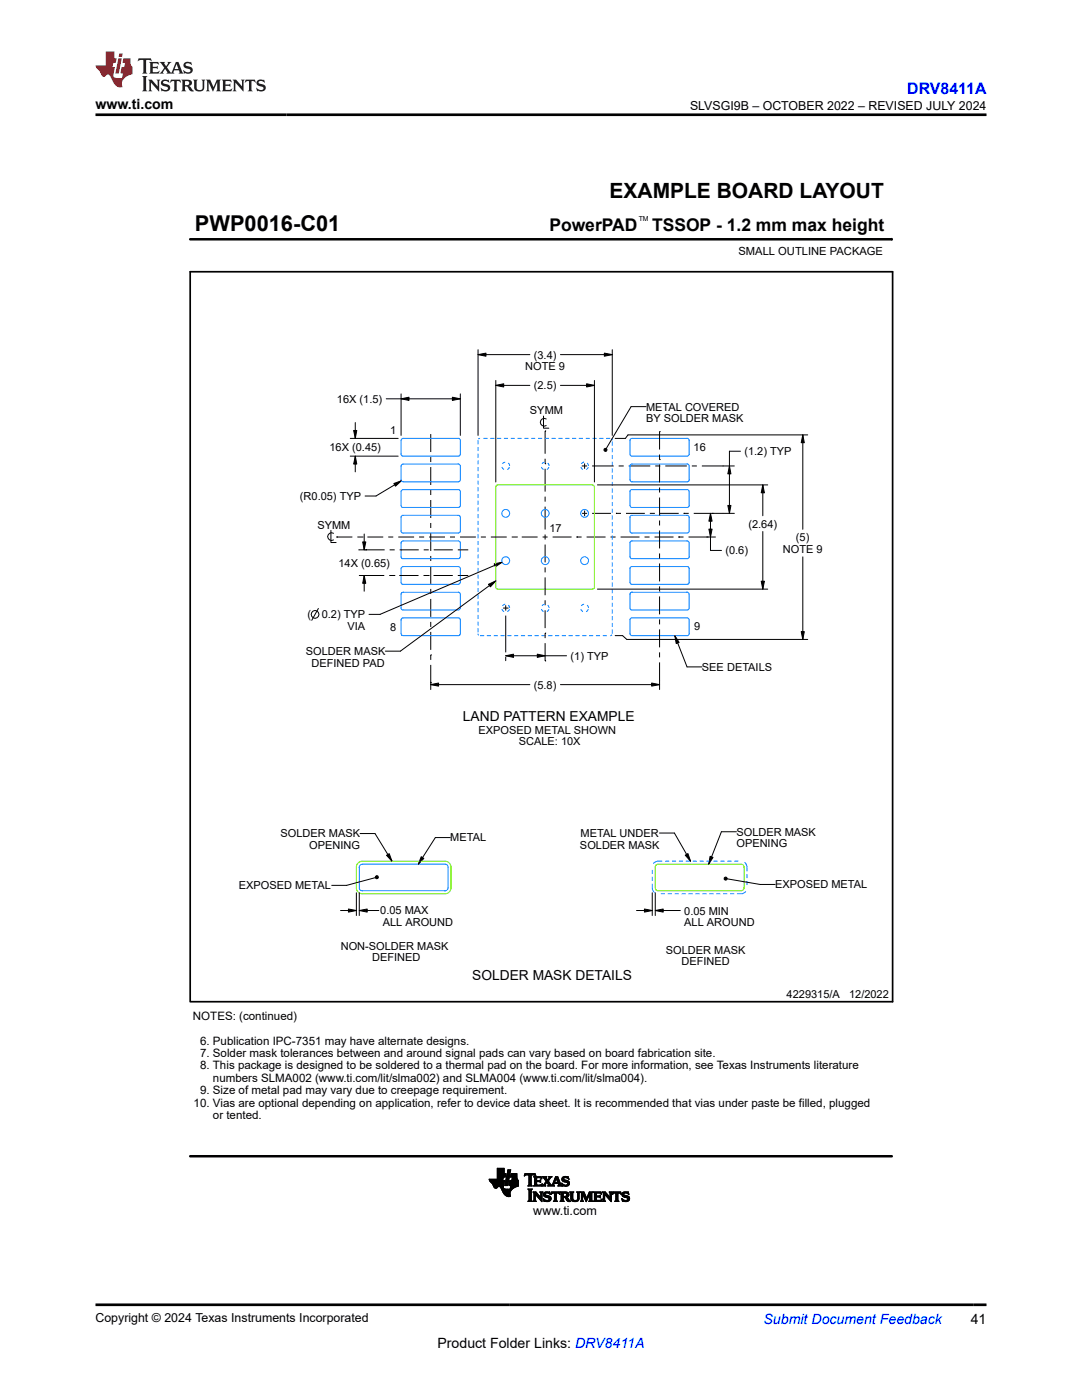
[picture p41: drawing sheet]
<svg xmlns="http://www.w3.org/2000/svg" width="216mm" height="279mm" viewBox="0 0 216 279" stroke-linecap="round" stroke-linejoin="round" font-family="sans-serif">
<defs><g id="words">
<text font-size="4.4" x="38.9" y="46.2">PWP0016-C01</text>
<text font-size="4.2" x="121.6" y="39.5">EXAMPLE BOARD LAYOUT</text>
<g font-size="3.5">
<text x="109.6" y="46.2">PowerPAD</text>
<text x="130.1" y="46.2">TSSOP - 1.2 mm max height</text>
</g>
<text font-size="3.2" fill="#00f" x="181" y="18.7">DRV8411A</text>
<g font-size="2.8">
<text x="19" y="21.8">www.ti.com</text>
<text x="87.3" y="269">Product Folder Links: DRV8411A</text>
<text x="193.7" y="264.2">41</text>
</g>
<text font-size="2.8" fill="#00f" x="152.4" y="264.2">Submit Document Feedback</text>
<g font-size="2.7">
<text x="92.4" y="144">LAND PATTERN EXAMPLE</text>
<text x="94.2" y="195.6">SOLDER MASK DETAILS</text>
</g>
<g font-size="2.5">
<text x="137.7" y="21.9">SLVSGI9B – OCTOBER 2022 – REVISED JULY 2024</text>
<text x="106.4" y="242.5">www.ti.com</text>
<text x="19" y="263.9">Copyright © 2024 Texas Instruments Incorporated</text>
</g>
<g font-size="2.3">
<text x="38.5" y="203.5">NOTES: (continued)</text>
<text x="39.9" y="208.5">6. Publication IPC-7351 may have alternate designs.</text>
<text x="39.9" y="213.4">8. This package is designed to be soldered to a thermal pad on the board. For more information, see Texas Instruments literature</text>
<text x="39.9" y="210.9">7. Solder mask tolerances between and around signal pads can vary based on board fabrication site.</text>
<text x="42.5" y="215.9">numbers SLMA002 (www.ti.com/lit/slma002) and SLMA004 (www.ti.com/lit/slma004).</text>
<text x="38.6" y="220.9">10. Vias are optional depending on application, refer to device data sheet. It is recommended that vias under paste be filled, plugged</text>
<text x="39.9" y="218.4">9. Size of metal pad may vary due to creepage requirement.</text>
<text x="42.5" y="223.3">or tented.</text>
</g>
<g font-size="2.2">
<text x="147.3" y="50.9">SMALL OUTLINE PACKAGE</text>
<text x="106.5" y="71.6">(3.4)</text>
<text x="104.8" y="73.9">NOTE 9</text>
<text x="106.5" y="77.7">(2.5)</text>
<text x="67.2" y="80.4">16X (1.5)</text>
<text x="105.8" y="82.7">SYMM</text>
<text x="128.9" y="81.9">METAL COVERED</text>
<text x="77.9" y="86.7">1</text>
<text x="128.9" y="84.3">BY SOLDER MASK</text>
<text x="65.8" y="90">16X (0.45)</text>
<text x="138.4" y="90.1">16</text>
<text x="148.5" y="90.8">(1.2) TYP</text>
<text x="59.9" y="99.8">(R0.05) TYP</text>
<text x="63.3" y="105.5">SYMM</text>
<text x="109.7" y="106.3">17</text>
<text x="149.3" y="105.3">(2.64)</text>
<text x="158.8" y="108">(5)</text>
<text x="67.6" y="113.1">14X (0.65)</text>
<text x="144.7" y="110.7">(0.6)</text>
<text x="156.2" y="110.4">NOTE 9</text>
<text x="61.3" y="123.4">(</text>
<text x="64.2" y="123.4">0.2) TYP</text>
<text x="69.3" y="125.8">VIA</text>
<text x="77.9" y="125.9">8</text>
<text x="138.5" y="125.8">9</text>
<text x="61" y="130.7">SOLDER MASK</text>
<text x="113.8" y="131.7">(1) TYP</text>
<text x="62.1" y="133.1">DEFINED PAD</text>
<text x="106.5" y="137.4">(5.8)</text>
<text x="140.1" y="133.9">SEE DETAILS</text>
<text x="95.5" y="146.4">EXPOSED METAL SHOWN</text>
<text x="103.5" y="148.8">SCALE: 10X</text>
<text x="56" y="167.1">SOLDER MASK</text>
<text x="89.9" y="167.9">METAL</text>
<text x="115.8" y="167.1">METAL UNDER</text>
<text x="146.9" y="166.8">SOLDER MASK</text>
<text x="61.7" y="169.5">OPENING</text>
<text x="115.7" y="169.4">SOLDER MASK</text>
<text x="146.9" y="169.1">OPENING</text>
<text x="47.6" y="177.5">EXPOSED METAL</text>
<text x="154.7" y="177.3">EXPOSED METAL</text>
<text x="75.9" y="182.5">0.05 MAX</text>
<text x="76.4" y="184.9">ALL AROUND</text>
<text x="136.5" y="182.5">0.05 MIN</text>
<text x="136.5" y="184.9">ALL AROUND</text>
<text x="68" y="189.5">NON-SOLDER MASK</text>
<text x="74.3" y="191.9">DEFINED</text>
<text x="132.9" y="190.3">SOLDER MASK</text>
<text x="136" y="192.7">DEFINED</text>
<text x="157" y="199.1">4229315/A</text>
<text x="169.4" y="199.1">12/2022</text>
</g>
<text font-size="1.4" x="127.5" y="44.1">TM</text>
</g></defs>
<g fill="none" stroke="#000" stroke-width=".2">
<path d="M37.9 47.8h140.1M178 47.6v.4M77.1 79.6h14.7M80 78.6v8.3M80 79.6l1.6-.3v.6zM90.3 79.3l1.5 .3-1.5 .3zM91.8 78.6v8.3M95.4 70.8l1.6-.3v.6zM95.4 69.8v17.1M95.4 70.8h10.3M98.9 76.9l1.6-.3v.6zM98.9 75.9v20.3"/>
<path d="M98.9 76.9h6.8M111.8 76.9h6.8M111.8 70.8h10.4M117 76.6l1.6 .3-1.6 .3zM118.6 75.9v20.3M120.6 70.5l1.6 .3-1.6 .3zM122.2 69.8v17.1M69.9 91h9.5M69.9 87.5h9.5M70.6 85.9h.6l-.3 1.6zM70.9 91l.3 1.6h-.6zM70.9 84.3v3.2"/>
<path d="M70.9 91v3.2M78.6 96.5l1.5-.5-1.2 1zM80.1 96l-5.1 3h-2.2M85.9 86.6v3.6M85.9 91.2v1M85.9 93.2v3.6M85.9 97.8v1M85.9 99.8v3.6M108.4 83v2.5h1.1M108.8 92.6h.1M108.8 86h.1M108.8 86v4.6"/>
<path d="M108.8 91.6v1M108.8 93.6v4.5M108.8 99.1v1M109 83.6a.77 .77 0 0 0-1.2 .7 .77 .77 0 0 0 1.2 .6M116.1 93h1M116.7 92.5v1.1M118.1 93h4.3M119.2 96.8h34M120.5 89.6l.2-.1h.3l.1 .3-.1 .2-.3 .1-.2-.2zM123.4 93h1.1M125.5 93h4.3M128.9 81.2h-3l-4.9 8.3"/>
<path d="M130.8 93h1M131.6 91.7h.1M131.6 86.1h.1M131.6 86.1v3.6M131.6 90.7v1M131.6 92.7v3.6M131.6 97.3v1M131.6 99.3v3.6M132.8 93h4.3M138.1 93h1M145.6 93l.3 1.6h-.7zM146.5 93h-6.4"/>
<path d="M147.8 90.1h-2.2v12.4M152.2 96.8l.3 1.6h-.6zM152.2 96.8v6.1M160.2 86.8l.3 1.6h-.6zM160.2 86.8v18.8M161.2 86.8h-35.9l-.5 .7h-2M66 105.9v2.4h1.1M66.5 106.4a.77 .77 0 0 0-1.1 .7 .77 .77 0 0 0 1.1 .7M67.1 107.2h.1M67.1 107.2h3.2M71.3 107.2h1M72.3 107.2h.1"/>
<path d="M72.4 108.2h.6l-.3 1.5zM72.7 106.6v3.1M72.7 114.9v3.1M72.7 114.9l.3 1.5h-.6zM72.8 114.9h.1M72.9 109.7h.1M73.3 107.2h3.2M76.7 114.9h-5.1M76.7 109.7h-5.2M77.5 107.2h1M77.7 114.9h1M77.7 109.7h1"/>
<path d="M78.7 114.9h.1M79.5 107.2h3.1M79.7 114.9h3.8M79.7 109.7h3.8M83.6 107.2h1M84.5 114.9h1M84.5 109.7h1M85.5 114.9h.1M85.6 107.2h3.2M85.9 104.4v1M85.9 106.4v3.6M85.9 111v1"/>
<path d="M85.9 113v3.5M85.9 117.5v1M85.9 119.5v3.6M86.5 114.9h3.8M86.5 109.7h3.8M89.8 107.2h1M91.3 114.9h2.1M91.3 109.7h2.1M91.8 107.2h3.1M95.9 107.2h1M97.5 116.6l1.4-.7-1.1 1.2zM97.9 107.2h3.2"/>
<path d="M98.6 112.5l1.6-.3-1.4 .9zM98.9 115.9l-19 14.1h-3M100.2 112.2l-24.4 10.4M102.1 107.2h1M103.1 107.2h.1M104.1 107.2h3.2M108.3 107.2h1M108.8 101.1v4.6M108.8 106.7v1M108.8 108.7v3.5M108.8 113.2v1M108.8 115.2v3.6"/>
<path d="M108.8 119.8v1M110.3 107.2h3.7M115.1 107.2h.1M115.1 107.2h1M116.7 101.9v1.1M117.1 107.2h3.7M117.1 102.5h-.9M118.1 102.5h3.8M119.2 117.6h34M121.8 107.2h1M122.9 102.5h.1M122.9 102.5h1"/>
<path d="M123.8 107.2h3.8M124.9 102.5h3.8M128.6 107.2h1M129.7 102.5h1M130.6 107.2h3.8M131.6 103.9v1M131.6 105.9v3.6M131.6 110.5v1M131.6 112.5v3.5M131.6 117v1M131.6 119v3.6M131.7 102.5h3.7"/>
<path d="M135.4 107.2h.1M135.4 107.2h1M136.4 102.5h.1M136.4 102.5h1M138.4 102.5h8.1M141.2 107.2h.1M141.5 105.6h.6l-.3 1.6zM141.8 102.5v7.4h2.2M141.8 102.5l.3 1.5h-.6zM142.2 102.5h.1M142.8 107.2h-5.4M145.2 100.9h.7l-.3 1.6z"/>
<path d="M151.9 116h.6l-.3 1.6zM152.2 106.1v11.5M160.2 111.1v16.5M63.5 121.4l-1.3 2.4M73.6 122.6h2.2M85.9 136.6l1.6-.3v.6zM85.9 130.7h.1M85.9 136.3h.1M85.9 124.1v1M85.9 126.1v3.6M85.9 130.7v1M85.9 132.7v4.9"/>
<path d="M85.9 136.6h19.8M100.4 121.4h1.1M100.9 120.8v1.1M100.9 131.2v.7M100.9 130.9h12.2M100.9 130.9l1.6-.3v.6zM100.9 122.9v7.3M107.2 130.6l1.6 .3-1.6 .3zM108.8 126.4h.1M108.8 131.9h.1M108.8 121.8v3.6M108.8 126.4v1"/>
<path d="M108.8 128.4v3.5M111.8 136.6h19.8M122.8 126.9h1.4l.9 .7h36.1M130 136.3l1.6 .3-1.6 .3zM131.6 123.6v1M131.6 125.6v3.6M131.6 130.2v1M131.6 132.2v5.4M134.7 126.9l.8 1.3-.6 .2zM134.7 126.9l2.4 6.2h3M159.9 126.1h.6l-.3 1.5zM71.1 178.2v4.5"/>
<path d="M71.7 178.2v4.5M71.8 166.4h3l3.4 5.5M74.9 175.2l-5.7 1.5h-3M74.9 174.9l.2-.1h.3l.1 .3-.1 .2-.3 .1-.2-.2zM77.1 170.7l.6-.3 .5 1.5zM84 171l.6 .3-1.1 1.2zM89.8 167.2h-2.9l-3.4 5.3M130.2 178.2v4.5M130.8 178.2v4.5M131.6 166.3h3l3.2 5.6M136.7 170.7l.6-.3 .5 1.5zM141.7 170.9l.6 .2-.9 1.4z"/>
<path d="M144.5 175.2l.2-.2 .3 .1 .1 .3-.1 .2-.3 .1-.2-.2zM145.1 175.4l6.6 1.1h3M147 166h-3l-2.6 6.5M67.9 181.7h3.2M69.5 181.4l1.6 .3-1.6 .3zM71.7 181.7h3.9M71.7 181.7l1.6-.3v.6zM127 181.7h3.2M128.6 181.4l1.6 .3-1.6 .3zM130.8 181.7l1.5-.3v.6zM130.8 181.7h5M97.6 235.4h2.7"/>
<path d="M97.6 235.5h2.7M97.7 235.6h2.6M97.7 235.6h3M97.7 235.7h3M97.8 235.8h2.8M97.9 235.9h2.7M98 236h2.6M98.1 236.1h2.5M98.2 236.2h2.4M98.2 236.3h2.3M98.3 236.3h2.2M98.3 236.4h2.2"/>
<path d="M98.4 236.4h2.1M98.4 236.5h2.1M98.4 236.6h2.1M98.5 236.7h2M98.5 236.8h1.9M98.5 236.8h.9M98.5 236.9h.8M98.6 236.9h.7M98.6 237h.6M98.7 237.1h.4M98.8 237.1h.2M99.2 235.3h1.1"/>
<path d="M99.2 235.2h1.2M99.2 235.1h1.2M99.2 235h1.2M99.2 234.2h1.7l-.1 .7h-1.6M99.2 234.9h1.6M99.2 234.8h1.6M99.2 234.7h1.7M99.2 234.6h1.7M99.2 234.5h1.7M99.2 234.4h1.7M99.2 234.3h1.7M99.2 234.1h1.4"/>
<path d="M99.2 234h1.4M99.2 233.9h1.4M99.2 233.8h1.4M99.2 233.7h1.4M99.2 233.6h1.4M99.2 233.5h1.4M99.2 233.4h1.4M99.2 233.3h1.4M99.2 233.2h1.4M99.7 236.8h.7M99.8 236.9h.6M99.9 237h.5"/>
<path d="M99.9 237.1h.5M100 237.1h.5M100 237.2h.5M100 237.3h.6M100.1 237.3h.9M100.1 237.4h2M100.2 237.5h1.8M100.2 237.6h1.8M100.2 237.6h1.7M100.2 237.7h1.7M100.3 237.8h1.6M100.3 237.8h1.5"/>
<path d="M100.3 235.4l-2.7-.1 1 1.7 .4 .2 .4-.4h.3l.9 1.5 .6 .5 .7-.1-.1-.8 .6-.7M100.3 237.9h1.5M100.4 237.9h1.4M100.4 238h1.4M100.4 234.9l-.1 .7h.4l-.2 1M100.4 238.1h1.4M100.5 238.1h1.3M100.5 236.6l-.1 .5 .2 .2h1.6M100.5 238.2h1.2M100.6 238.3h1.2M100.6 234.2v-1h-1.4v2.1M100.7 238.4h1.1"/>
<path d="M100.7 236.6h.6M100.7 236.5h.6M100.8 236.4h.5M100.8 238.5h1M100.8 236.3h.5M100.8 236.2h.6M100.8 236.1h.6M100.8 236h.6M100.9 238.6h.9M100.9 235.9h.5M100.9 235.8h.5M100.9 235.7h.6"/>
<path d="M100.9 235.6h.6M100.9 235.5h.6M101 235.4h.5M101 235.3h.5M101 235.2h.6M101 235.1h.6M101 238.7h.8M101 235h.6M101.1 234.9h.5M101.1 234.8h.5M101.1 234.7h.6M101.1 234.6h.6"/>
<path d="M101.1 234.5h.6M101.2 234.4h.5M101.2 238.8h.6M101.2 234.3h.5M101.2 234.2h.5l-.4 2.4h-.6zM101.2 233.9h.6M101.3 233.9h.5M101.3 233.8h.5M101.3 233.7h.5M101.3 233.6h.6M101.3 233.5h.6l-.1 .5h-.6zM101.3 233.5h.6"/>
<path d="M101.5 238.8h.1M101.5 236.5h1.9M101.5 236.4h1.9M101.6 236.3v.3h.3l-.1 .7M101.6 236.6h1.8M101.6 236.4h1.8M101.6 236.3h1.8M101.6 236.2h1.8M101.6 236.1h1.8M101.6 236h1.8M101.6 235.9h1.8M101.7 235.9h1.7"/>
<path d="M101.7 235.8h1.7M101.7 235.7h1.7M101.7 235.6h1.7M101.8 237.3h.5M101.8 237.2h.6M101.8 237.1h.7M101.8 237h.9M101.8 236.9h1M101.9 236.9h1M101.9 234.9h1.2M101.9 234.8h1.2M101.9 236.8h1.2"/>
<path d="M101.9 236.8h1.4M101.9 236.7h1.5M101.9 234.7h1.2M101.9 234.6h1.2M101.9 236.6h1.5M101.9 234.5h1.2M101.9 234.4h1.2M102 234.4h1.1M102 234.3h1.1M102 234.2h1.1v.7h-1.3zM102.1 235.6h1.3M102.1 235.5h1.2"/>
<path d="M102.1 235.4h1.2M102.2 235.4h1M102.2 235.3h1M102.2 235.2h1M102.2 235.1h.9M102.2 234.9l-.1 .7h-.4l-.1 .7M102.2 235h.9M103.1 234.9l.3 .7v1.1M103.5 236.7l-1.1 .5M104.6 234.7l.4-.2h.5v1.9M104.6 234.7l.1-.5h2.1l.1 .5-.4-.2-.5 .1v1.8M104.6 234.6h.1"/>
<path d="M104.6 234.5h.2M104.7 234.5h2.1M104.7 234.4h2.1M104.7 234.3h2.1M105.3 239.8h.9M105.3 236.7h.9M105.4 237.4h.8M105.5 239.7h.6M105.5 236.6h.5M105.5 237.5h.5M105.5 236.5h.5M105.5 234.5h.5"/>
<path d="M105.5 236.4l-.2 .3M105.5 239.6h.5M105.5 236.4h.5M105.5 236.3h.5M105.5 236.2h.5M105.5 236.1h.5M105.5 236h.5M105.5 235.9h.5M105.5 235.8h.5M105.5 235.7h.5M105.5 235.6h.5M105.5 235.5h.5"/>
<path d="M105.5 235.4h.5M105.5 235.3h.5M105.5 235.2h.5M105.5 235.1h.5M105.5 235h.5M105.5 234.9h.5M105.5 234.8h.5M105.5 234.7h.5M105.5 234.6h.5M105.6 239.5l-.3 .3h.9l-.2-.3M105.6 239.5v-2l-.3-.2h.9l-.2 .2v2M105.6 239.5h.4"/>
<path d="M105.6 239.4h.4M105.6 239.3h.4M105.6 239.2h.4M105.6 239.1h.4M105.6 239h.4M105.6 238.9h.4M105.6 238.8h.4M105.6 238.7h.4M105.6 238.6h.4M105.6 238.5h.4M105.6 238.4h.4M105.6 238.3h.4"/>
<path d="M105.6 238.2h.4M105.6 238.1h.4M105.6 238h.4M105.6 237.9h.4M105.6 237.8h.4M105.6 237.7h.4M105.6 237.6h.4M105.6 237.5h.4M106 236.4l.2 .3M106.4 239.8h.6M106.4 237.9h.5M106.4 238h.6"/>
<path d="M106.5 236.7h1.6M106.5 239.7h.4M106.5 238.1h.6M106.5 239.5l-.1 .3h.6l-.2-.3M106.5 239.6h.3M106.5 239.5h.3M106.5 239.4h.3M106.5 239.3h.3M106.5 239.2h.3M106.5 239.1h.3M106.5 239h.3M106.5 238.9h.3"/>
<path d="M106.5 238.8h.3M106.5 238.7h.3M106.5 238.6h.3M106.5 238.5h.3M106.5 238.4h.3M106.5 238.3h.8M106.5 238.3h.7M106.5 238.2h.7M106.5 234.9h1.5M106.6 236.6h1.5M106.6 235h1.4M106.7 236.4l-.2 .3"/>
<path d="M106.7 235.6h1l.2-.1v.5l-.2-.2-1 .1M106.7 236.5h.4M106.7 236.4h.4M106.7 236.3h.4M106.7 236.2h.4M106.7 236.1h.4M106.7 236h.4M106.7 235.8h1.2M106.7 235.7h1.2M106.7 235.5h.4M106.7 235.4h.4M106.7 235.3h.4"/>
<path d="M106.7 235.2h.4M106.7 235.1h.4M106.7 234.5h.2M106.8 238.4h.1M106.8 238.4l1.4 1.4-.1-1.7 .2-.2h-.6l.2 .3v.8M106.8 234.6h.1M106.8 238.4v1.1M106.9 238.4h.5M106.9 238.5h.6M107 238.6h.6M107.1 235.8v.7h.8l.3-.3-.1 .5h-1.6M107.1 238.7h.5"/>
<path d="M107.2 238.8h.5M107.2 238.9h.6M107.3 239h.9M107.4 239h.8M107.5 239.1h.7M107.6 239.2h.6M107.6 239.3h.6M107.7 235.6h.2M107.7 239.4h.5M107.7 237.9h.6M107.7 235.9h.2M107.8 239.5h.4"/>
<path d="M107.8 236.5h.3M107.8 235.5h.1M107.8 236h.1M107.8 235.1h.3M107.8 238h.4M107.9 239.6h.3M107.9 239l-1-1.1h-.5l.2 .2-.1 1.4M107.9 239h.1M107.9 238.1h.3M107.9 238.9h.3M107.9 238.8h.3M107.9 238.7h.3"/>
<path d="M107.9 238.6h.3M107.9 238.5h.3M107.9 238.4h.3M107.9 238.3h.3M107.9 238.2h.3M108 239.7h.2M108 235.2h.1M108 236.4h.2M108 239.8h.2M108.1 235.3h.1M108.1 235.3l-.3-.2h-.7v.5M108.1 235.3l-.1-.5h-1.5l.2 .2v1.4"/>
<path d="M108.1 236.3h.1M108.2 236.7h.7M108.3 234.9h.7M108.4 236.6h.4M108.4 239.3h.2M108.4 235h.6M108.4 239.4h.3M108.4 238.4h.4M108.5 238.5h.4M108.5 238.3h.3M108.5 236.5h.3M108.5 239.5h.3"/>
<path d="M108.5 238.6h.8M108.5 235.1h.5M108.5 239.6h.6M108.5 238.2h.4M108.5 239.7h1.3M108.5 238.7h1.1M108.5 239.8h.2M108.5 236.4h.3M108.5 235.2h.5M108.6 238.1h1.2M108.6 238.8h1.2M108.6 236.3h.3"/>
<path d="M108.6 235.3h.5M108.7 238h1M108.7 236.2h.2M108.7 235.3h.5M108.7 236.1h.3M108.7 238.9h1.2M108.7 235.4h.5M108.8 236h.2M108.8 235.5h.8M108.8 239.8h.8M108.8 237.9h.6M108.8 236h.8"/>
<path d="M108.9 235.6h.6M108.9 235.9h.6M108.9 235.7h.5M109 235.8l-.5 .6-.3 .3M109 235.8h.5M109 239h.9M109.2 236h.5M109.2 236.1h.5M109.3 239.6h.6M109.3 236.2h.5M109.3 236.7h1.3M109.3 236.7l.2-.2-.4-.6-.3 .6 .1 .2"/>
<path d="M109.4 236.3h.4M109.4 235.4h.2M109.4 239h.6M109.4 235.7l.8-.9h-.7l.1 .2-.3 .5-.3-.5 .1-.2h-.9l.8 1M109.4 236.4h.5M109.4 235.3h.3M109.4 235.7l.5 .7M109.5 238.2h.3M109.5 236.6h.6M109.5 236.5h.5M109.5 235.3h.2M109.5 239.5h.4"/>
<path d="M109.5 239.1h.5M109.5 235.2h.3M109.6 234.9h.5M109.6 239.4h.4M109.6 235.1h.3M109.6 239.3h.4M109.6 239.2h.4M109.6 238.3h.2M109.6 237.9h.1M109.6 235h.3M109.7 238.3h.1M109.8 238.4l-.5-.3-.5 .1v.3l1 .3 .2 .4"/>
<path d="M109.8 238.4l-.1-.5h-1l-.3 .4 .1 .4 1 .4 .1 .3-.5 .2-.7-.4 .2 .6h.8l.4-.1 .2-.5M109.9 238.3h.1M109.9 238.4l.2-.5h1.5l.2 .5M109.9 236.4l.2 .2 .1-.1 .7-1.7h.4l.6 1.7 .2 .2M110 238.3h.1M110 238.2h.2M110 238.1h1.7M110.1 238h1.5M110.1 237.9h1.5M110.1 236.6h.4M110.2 236.5h.3M110.3 236.4h.2"/>
<path d="M110.3 236.3h.2M110.3 236.2h1.5M110.4 236.1h1.4M110.4 236h1.4M110.4 236h1.3M110.4 239.8h.8M110.5 235.9h.2M110.5 235.8h.3M110.5 236.4v.2l.1 .1M110.5 235.7h.3M110.6 235.6h.2M110.6 239.7h.5"/>
<path d="M110.6 235.5h.3M110.6 236.2l-.1 .2M110.6 238.2l-.3-.1-.4 .3M110.6 239.6h.4M110.6 239.5h.4M110.6 239.4h.4M110.6 239.3h.4M110.6 239.2h.4M110.6 239.1h.4M110.6 239h.4M110.6 238.9h.4M110.6 238.8h.4"/>
<path d="M110.6 238.7h.4M110.6 238.6h.4M110.6 238.5h.4M110.6 238.4h.4M110.6 238.3h.4M110.6 238.2h.4M110.6 235.4h.3M110.6 239.5l-.2 .3h.8l-.2-.3M110.7 235.3h.2M110.7 236l.3-.9 .3 .9M110.7 235.3h.3M110.7 235.2h.7"/>
<path d="M110.8 235.1h.6M110.8 235h.6M110.8 234.9h.5M111 238.2l.1-.1h.3l.4 .3M111 238.3h-.4v1.2M111 235.3h.5M111 238.2v1.3M111.1 235.3h.4M111.1 235.4h.4M111.1 235.5h.5M111.2 235.6h.4M111.2 235.7h.4"/>
<path d="M111.2 235.8h.5M111.3 235.9h.4M111.3 236.7h.8M111.4 236.2l.1 .2M111.4 236.3h.5M111.5 236.4l-.2 .3M111.5 236.4h.4M111.5 238.2h.2M111.5 236.6h.5M111.5 236.5h.4M111.6 238.3h.1M111.7 238.3h.1"/>
<path d="M111.8 239.8h.8M111.8 237.9h1.2M111.9 238h1.4M111.9 239.7h.5M112 239.6h.4M112 238.1h1.4M112 239.5h.4M112 239.4h.4M112 239.3h.4M112 239.2h.4M112 239.1h.4M112 239h.4"/>
<path d="M112 239h1.1M112 238.9h1.2M112 238.8h1.4M112 238.7h.4M112 238.6h.4M112 238.5h.4M112 238.4h.4M112 238.3h.4M112 238.2h.4M112 239.5l-.2 .3h.8l-.2-.3M112.1 236.2h.1M112.1 236.1h.1"/>
<path d="M112.1 236.3h.2M112.1 235.4h.5M112.1 235.3h.4M112.1 236.4h.3M112.1 235.5h.7M112.2 236.5h.4M112.2 235.2h.3M112.2 236.6h1.3M112.2 235.6h1M112.2 236.7h.1M112.2 235.1h.4M112.2 235.7h1.2"/>
<path d="M112.3 235h1.1M112.4 235.8h1.1M112.4 234.9h1M112.4 239.5v-.5h.3l.6 .8h.6M112.4 238.3v.5M112.4 238.3v-.2l.7 .1v.4l-.4 .2M112.4 236.7h.9M112.6 235.9h1M112.6 234.8h.4M112.8 236.8h.2M112.8 239h.5M112.9 239.1h.4"/>
<path d="M112.9 239.2h.5M113 239.3h.5M113 238.2h.5M113 236h.6M113 238.7h.5M113 239.4h.5M113 238.9l.9 .9M113 238.9l.5-.3-.1-.6-.5-.1h-1.1l.2 .2v1.4M113 238.9h.1M113 239.5h.6M113.1 238.6h.4M113.1 238.3h.4"/>
<path d="M113.1 238.5h.4M113.1 236.5h.4M113.1 235.1h.4M113.1 239.6h.5M113.1 238.4h.4M113.2 239.7h.5M113.2 236h.4M113.2 236.4h.4M113.3 236.3h.3M113.3 236.1h.3M113.3 235.2h.2M113.3 236.2h.3"/>
<path d="M113.3 239.8h.6M113.4 235.3h.1M113.5 235.3l-.5-.3-.4 .1-.1 .1v.2l1.1 .4v.5l-.2 .3-1.2 .1-.1-.5M113.5 235.3h.1M113.5 235.3l-.1-.5-1 .1-.3 .3 .1 .4 1 .4 .1 .3-.2 .2h-.3l-.7-.3M113.7 237.9h.8M113.8 238h.6M113.9 238.1h.4M113.9 239.2h.4M113.9 239.1h.4M113.9 239h.4M113.9 238.9h.4"/>
<path d="M113.9 238.8h.4M113.9 238.7h.4M113.9 238.6h.4M113.9 238.5h.4M113.9 238.4h.4M113.9 238.3h.4M113.9 238.2h.4M113.9 239.3h.4M113.9 239.4h.5M114 239.5h.4M114 239.6h.7M114.1 239.7h1.3"/>
<path d="M114.3 239.1v.3l.3 .2 .5-.1 .2-.4M114.3 239.1v-1l.2-.2h-.8l.2 .2v1.1M114.3 239.8h.9M115 239.6h.4M115.1 237.9h.6M115.2 239.5h.3M115.2 238h.4M115.2 239.4h.3M115.3 239.3h.2M115.3 238.1h.3M115.3 239.1v-1l-.2-.2h.6l-.2 .2 .1 1M115.3 239.2h.3"/>
<path d="M115.3 239.1h.3M115.3 239h.3M115.3 238.9h.3M115.3 238.8h.3M115.3 238.7h.3M115.3 238.6h.3M115.3 238.5h.3M115.3 238.4h.3M115.3 238.3h.3M115.3 238.2h.3M115.6 239.1l-.2 .5-.5 .2-.7-.1-.3-.5M115.8 239.8h.6"/>
<path d="M115.8 237.9h.7M116 239.7h.3M116 238h.6M116 239.5v-1.4l-.2-.2h.7l.6 1.2 .5-1.2h.7l-.2 .2v1.4M116 239.6h.3M116 239.5h.3M116 239.4h.3M116 239.3h.3M116 239.2h.3M116 239.1h.3M116 239h.3M116 238.9h.3"/>
<path d="M116 238.8h.3M116 238.7h.3M116 238.6h.3M116 238.5h.3M116 238.4h.3M116 238.3h.7M116 238.2h.7M116 238.1h.6M116 239.5l-.2 .3h.6l-.1-.3M116.3 239.5v-1.2l.7 1.5 .7-1.5v1.2M116.3 238.4h.5M116.4 238.5h.4"/>
<path d="M116.4 238.6h.4M116.5 238.7h.4M116.5 238.8h.4M116.5 238.9h.5M116.6 239h.4M116.6 239.1h.7M116.7 239.2h.6M116.7 239.3h.5M116.8 239.4h.4M116.8 239.5h.4M116.8 239.6h.3M116.9 239.7h.2"/>
<path d="M116.9 239.8h.1M117.1 239h.2M117.1 239h.3M117.2 238.9h.2M117.2 238.8h.3M117.3 238.7h.2M117.3 238.6h.2M117.3 238.5h.3M117.4 238.4h.2M117.4 238.3h.7M117.5 238.2h.6M117.5 239.8h.8"/>
<path d="M117.5 238.1h.6M117.6 238h.6M117.6 237.9h.7M117.6 239.7h.5M117.7 239.6h.4M117.7 239.5l-.2 .3h.8l-.2-.3M117.7 239.5h.4M117.7 239.4h.4M117.7 239.3h.4M117.7 239.2h.4M117.7 239.1h.4M117.7 239h.4"/>
<path d="M117.7 238.9h.4M117.7 238.8h.4M117.7 238.7h.4M117.7 238.6h.4M117.7 238.5h.4M117.7 238.4h.4M118.4 239.8h1.6M118.4 237.9h1.5M118.5 238h1.5M118.6 239.7h1.4M118.6 239.6h1.5M118.6 238.1h1.4"/>
<path d="M118.6 238.3l1-.2 .4 .2M118.6 239.5h.4M118.6 239.4h.4M118.6 239.3h.4M118.6 239.2h.4M118.6 239.1h.4M118.6 239h.4M118.6 238.9h1.2M118.6 238.8h1.2M118.6 238.7h1.2M118.6 238.6h.4M118.6 238.5h.4"/>
<path d="M118.6 238.4h.4M118.6 238.3h.4M118.6 238.2h.4M119 238.2v.5M119.5 238.7l.3-.2v.5l-.2-.1h-.6v.6l.7 .1 .4-.3M119.7 239h.1M119.7 238.6h.1M119.8 238.2h.2M119.9 239.5h.2M119.9 238.3h.2M120 238.3l-.1-.4h-1.5l.2 .2v1.4M120 238.3h.1"/>
<path d="M120 239.4h.1M120.1 239.3h.1M120.1 239.3l-.1 .5h-1.6l.2-.3M120.2 239.8h.6M120.2 237.9h.6M120.3 238h.6M120.3 239.7h.4M120.4 238.1h.5M120.4 239.5l-.2 .3h.6l-.1-.3M120.4 239.6h.3M120.4 239.5h.3M120.4 239.4h.3"/>
<path d="M120.4 239.3h.3M120.4 239.2h.3M120.4 239.1h.3M120.4 239h.3M120.4 238.9h.3M120.4 238.8h.3M120.4 238.7h.3M120.4 238.6h.3M120.4 238.5h.3M120.4 238.4h.3M120.4 238.3h.8M120.4 238.3h.7"/>
<path d="M120.4 238.2h.6M120.7 238.4h.1M120.7 238.4l1.3 1.4v-1.7l.2-.2h-.6l.1 .2v.9M120.7 238.4v1.1M120.7 238.4h.6M120.8 238.5h.5M120.9 238.6h.5M120.9 238.7h.6M121 238.8h.6M121.1 238.9h.5M121.2 239h.8M121.3 239h.7"/>
<path d="M121.3 239.1h.7M121.4 239.2h.6M121.5 239.3h.5M121.6 239.4h.4M121.6 237.9h.6M121.6 239.5h.4M121.7 238h.4M121.7 239.6h.3M121.7 239h.1M121.7 239l-.9-1.1h-.6l.2 .2v1.4M121.7 238.9h.3M121.7 238.8h.3"/>
<path d="M121.7 238.7h.3M121.7 238.6h.3M121.7 238.5h.3M121.7 238.4h.3M121.7 238.3h.3M121.7 238.2h.3M121.7 238.1h.3M121.8 239.7h.2M121.9 239.8h.1M122.2 238.4l.1-.5h1.6l.1 .5M122.2 238.3h.1M122.2 238.3h.2"/>
<path d="M122.3 238.2h.2M122.3 238.1h1.6M122.3 238h1.6M122.3 237.9h1.6M122.7 239.8h.8M122.8 239.7h.5M122.9 239.6h.4M122.9 238.2h.4M122.9 239.5l-.2 .3h.8l-.2-.3M122.9 238.2l-.4-.1-.3 .3M122.9 239.5h.4M122.9 239.4h.4"/>
<path d="M122.9 239.3h.4M122.9 239.2h.4M122.9 239.1h.4M122.9 239h.4M122.9 238.9h.4M122.9 238.8h.4M122.9 238.7h.4M122.9 238.6h.4M122.9 238.5h.4M122.9 238.4h.4M122.9 238.3h.4M123.3 238.3h-.4v1.2"/>
<path d="M123.3 238.2v1.3M123.3 238.2l.1-.1h.3l.3 .3M123.7 238.2h.2M123.8 238.3h.2M123.9 238.3h.1M124.1 239.3h.1M124.1 239.4h.2M124.1 238.5h.5M124.1 238.4h.4M124.1 238.3h.4M124.1 239.5h.4M124.1 238.6h.8"/>
<path d="M124.2 239.6h.6M124.2 239.7h1.2M124.2 238.7h1.1M124.2 238.2h.3M124.2 239.8h.1M124.2 238.1h1.2M124.3 238.8h1.1M124.3 238h1.1M124.4 238.9h1.1M124.5 239.8h.8M124.5 237.9h.6M124.7 239h.9"/>
<path d="M125 239.6h.5M125 239h.6M125.1 238.2h.4M125.2 239.5h.4M125.2 239.1h.4M125.3 239.4h.3M125.3 239.3h.3M125.3 239.2h.3M125.3 237.9h.1M125.3 238.3h.2M125.4 238.3h.1M125.5 238.4l-.5-.3-.5 .2v.2l1 .3 .1 .4"/>
<path d="M125.5 238.4l-.1-.5h-1l-.3 .4 .1 .4 .3 .2 .7 .2 .1 .3-.6 .2-.6-.4 .1 .6h.8l.4-.1 .2-.5"/>
<circle cx="62.9" cy="122.6" r=".77"/>
</g>
<g fill="#000">
<path d="M80 79.6l1.6-.3v.6zM90.3 79.3l1.5 .3-1.5 .3zM95.4 70.8l1.6-.3v.6zM98.9 76.9l1.6-.3v.6zM117 76.6l1.6 .3-1.6 .3zM120.6 70.5l1.6 .3-1.6 .3zM70.6 85.9h.6l-.3 1.6zM70.9 91l.3 1.6h-.6zM78.6 96.5l1.5-.5-1.2 1zM120.5 89.6l.2-.1h.3l.1 .3-.1 .2-.3 .1-.2-.2zM145.6 93l.3 1.6h-.7zM152.2 96.8l.3 1.6h-.6z"/>
<path d="M160.2 86.8l.3 1.6h-.6zM72.4 108.2h.6l-.3 1.5zM72.7 114.9l.3 1.5h-.6zM97.5 116.6l1.4-.7-1.1 1.2zM98.6 112.5l1.6-.3-1.4 .9zM141.5 105.6h.6l-.3 1.6zM141.8 102.5l.3 1.5h-.6zM145.2 100.9h.7l-.3 1.6zM151.9 116h.6l-.3 1.6zM85.9 136.6l1.6-.3v.6zM100.9 130.9l1.6-.3v.6zM107.2 130.6l1.6 .3-1.6 .3z"/>
<path d="M130 136.3l1.6 .3-1.6 .3zM134.7 126.9l.8 1.3-.6 .2zM159.9 126.1h.6l-.3 1.5zM74.9 174.9l.2-.1h.3l.1 .3-.1 .2-.3 .1-.2-.2zM77.1 170.7l.6-.3 .5 1.5zM84 171l.6 .3-1.1 1.2zM136.7 170.7l.6-.3 .5 1.5zM141.7 170.9l.6 .2-.9 1.4zM144.5 175.2l.2-.2 .3 .1 .1 .3-.1 .2-.3 .1-.2-.2zM69.5 181.4l1.6 .3-1.6 .3zM71.7 181.7l1.6-.3v.6zM128.6 181.4l1.6 .3-1.6 .3z"/>
<path d="M130.8 181.7l1.5-.3v.6z"/>
</g>
<path d="M37.9 54.2h140.2v145.7h-140.2z" fill="none" stroke="#000" stroke-width=".34"/>
<path d="M37.9 47.8h140.1M37.9 230.8h140.1" fill="none" stroke="#000" stroke-width=".5"/>
<g fill="none" stroke="#0080ff" stroke-width=".2">
<path d="M80.1 87.7l.3-.2h11l.4 .2v.2v2.7l-.1 .4h-.3h-11.1l-.3-.4zM80.1 97.9l.3-.2h11.2l.2 .4v2.9l-.4 .3-11.1-.1-.3-.3zM91.4 92.6h-11l-.3 .2-.1 .2M91.4 92.6h.3l.1 .4v2.8v.2l-.4 .2-11.1-.1-.3-.3v-2.8M95.4 87.9v.8M95.4 89.2v.8M95.4 90.6v.8M95.4 91.9v.8M95.4 93.2v.8M95.4 94.6v.8M95.4 95.9v.8M95.4 97.3v.8"/>
<path d="M95.4 98.6v.8M95.4 99.9v.8M95.5 87.6l-.1 .1M95.5 87.6h.1M95.7 87.5h.1M95.7 87.5l-.2 .1M96.5 87.5h.8M97.8 87.5h.8M99.2 87.5h.8M100.5 87.5h.9M101.9 87.5h.8M103.3 87.5h.8"/>
<path d="M104.6 87.5h.8M106 87.5h.8M107.3 87.5h.9M108.7 87.5h.8M110.1 87.5h.8M111.4 87.5h.8M112.8 87.5h.8M114.1 87.5h.9M115.5 87.5h.8M116.9 87.5h.8M118.2 87.5h.8M119.6 87.5h.8"/>
<path d="M121 87.5h.8M122 87.5v.1M122 87.6h.1M122.1 87.6h.1M122.1 87.6l.1 .3M122.2 88.1v.8M122.2 89.5v.8M122.2 90.8v.8M122.2 92.2v.8M122.2 93.5v.8M122.2 94.8v.8M122.2 96.2v.8"/>
<path d="M122.2 97.5v.8M122.2 98.9v.8M125.7 97.9l.4-.2h11l.2 .1 .2 .3v2.8l-.2 .3-.2 .1h-11l-.3-.2-.1-.2zM125.7 87.7l.4-.2h11h.2l.2 .4v2.7l-.2 .4h-.2h-11h-.2l-.2-.4zM137.1 92.6l.3 .1 .1 .3v2.8l-.1 .2-.3 .2h-11l-.4-.4v-2.8M137.1 92.6h-11l-.4 .2v.2M80.1 113.3l.3-.2h11h.3l.1 .4v2.7l-.1 .4h-.3h-11.1l-.3-.4zM80.1 108.2l.3-.2h11.2l.2 .4v2.8l-.4 .3h-11.1l-.3-.4zM91.8 106v-2.8l-.2-.3-11.2-.1-.2 .1-.2 .3v2.8l.1 .3 .3 .1M91.8 106l-.1 .3-.3 .1h-11M95.4 101.3v.8M95.4 102.6v.8"/>
<path d="M95.4 104v.8M95.4 105.3v.8M95.4 106.6v.8M95.4 108v.8M95.4 109.3v.8M95.4 110.7v.8M95.4 112v.8M95.4 113.3v.8M95.4 114.7v.8M95.4 116v.8M95.4 117.4v.8M95.4 118.7v.8"/>
<path d="M122.2 100.2v.8M122.2 101.5v.8M122.2 102.9v.8M122.2 104.2v.8M122.2 105.6v.8M122.2 106.9v.8M122.2 108.2v.8M122.2 109.6v.8M122.2 110.9v.8M122.2 112.3v.8M122.2 113.6v.8M122.2 114.9v.8"/>
<path d="M122.2 116.3v.8M122.2 117.6v.8M122.2 119v.8M125.7 113.3l.4-.2h11.2l.2 .4v2.9l-.4 .2h-11h-.2l-.2-.4zM125.7 108.2l.4-.2h11h.2l.2 .4v2.7l-.2 .3-.2 .1h-11h-.2l-.2-.4zM137.5 106v-2.8l-.2-.3-11.2-.1-.4 .2v.2v2.8l.1 .2 .3 .2M137.5 106l-.2 .3-.2 .1h-11M80.1 123.5l.3-.2h11.2l.2 .4v2.9l-.4 .3-11.1-.1-.3-.3zM91.8 121.4v-2.8l-.1-.4h-11.3l-.3 .1-.1 .3v2.8l.1 .2 .3 .2M91.8 121.3l-.1 .4h-.3h-11M95.4 126.5h.1M95.4 126.5v.1"/>
<path d="M95.4 126.6l.1 .1M95.4 120v.8M95.4 121.4v.8M95.4 122.7v.8M95.4 124.1v.8M95.4 125.4v.8M95.5 126.7v.1M95.5 126.8h.1M95.8 126.9h.8M97.1 126.9h.9M98.5 126.9h.8M99.9 126.9h.8"/>
<path d="M101.2 126.9h.9M102.6 126.9h.8M104 126.9h.8M105.3 126.9h.8M106.7 126.9h.8M108 126.9h.9M109.4 126.9h.8M110.8 126.9h.8M112.1 126.9h.8M113.5 126.9h.8M114.8 126.9h.9M116.2 126.9h.8"/>
<path d="M117.6 126.9h.8M118.9 126.9h.8M120.3 126.9h.8M121.8 126.9h.1M121.9 126.9h.1M122.1 126.8l-.2 .1M122.1 126.7v.1M122.1 126.7h.1M122.2 120.3v.8M122.2 121.6v.8M122.2 123v.8M122.2 124.3v.8"/>
<path d="M122.2 125.7v.8M125.7 123.5l.4-.2h11l.2 .1 .2 .3v2.8l-.2 .3-.2 .1h-11l-.2-.1-.2-.3zM137.5 121.4v-2.8l-.2-.4h-11.2l-.3 .1-.1 .3v2.8l.2 .3 .2 .1M137.5 121.3l-.2 .4h-.2h-11M71.9 172.6l.4-.1h16.5a.6 .6 0 0 1 .6 .6v4.1a.6 .6 0 0 1-.6 .6h-16.5a.6 .6 0 0 1-.6-.6v-4.1zM130.2 176.4v1.1l.4 .6M130.2 173.6v.8M130.2 175v.8M131.9 178.4h.8M132.2 171.9h-1.2l-.6 .5M132.7 171.9h.8M133.3 178.4h.8"/>
<path d="M134.1 171.9h.8M134.6 178.4h.9M135.5 171.9h.8M136 178.4h.8M136.9 171.9h.8M137.4 178.4h.8M138.2 171.9h.9M138.8 178.4h.8M139.6 171.9h.8M140.2 178.4h.8M141 171.9h.8M141.5 178.4h.9"/>
<path d="M142.4 171.9h.8M142.9 178.4h.8M143.8 171.9h.8M144.3 178.4h.8M145.1 171.9h.9M145.7 178.4h.8M146.5 171.9h.8M148.6 172.1l.4 .6 .1 1.2M148.8 177.9l-.6 .4-1.1 .1M149.1 174.4v.9M149.1 175.8v.8"/>
<circle cx="100.9" cy="111.9" r=".78"/>
<circle cx="100.9" cy="102.5" r=".78"/>
<circle cx="108.8" cy="102.5" r=".78"/>
<circle cx="108.8" cy="111.9" r=".78"/>
<circle cx="116.7" cy="111.9" r=".78"/>
<circle cx="116.7" cy="102.5" r=".78"/>
</g>
<path d="M99 97l.3-.2h18.9l.4 .2v20.2l-.2 .3-19.1 .1-.3-.2zM71.3 172.4l.6-.5h.4h16.5a1.17 1.17 0 0 1 1.2 1.2v4.1a1.17 1.17 0 0 1-1.2 1.2h-16.5a1.17 1.17 0 0 1-1.2-1.2v-4.1zM130.9 172.7l.4-.2h16.6a.6 .6 0 0 1 .6 .6v4.1a.6 .6 0 0 1-.6 .6h-16.7l-.4-.3v-.3l-.1-4.1z" fill="none" stroke="#6ef200" stroke-width=".2"/>
<g fill="none" stroke="#0080ff" stroke-width=".2" stroke-dasharray=".7 .7" stroke-linecap="butt">
<circle cx="100.9" cy="93" r=".78"/>
<circle cx="108.8" cy="93" r=".78"/>
<circle cx="116.7" cy="93" r=".78"/>
<circle cx="100.9" cy="121.4" r=".78"/>
<circle cx="108.8" cy="121.4" r=".78"/>
<circle cx="116.7" cy="121.4" r=".78"/>
</g>
<path d="M27.7 11.6l-.2 .6 .5-.2h.6v.1v2.2l-.2 .4h1l-.2-.4v-2.2v-.1h.5l.5 .2-.1-.6zM29.8 12.4l.2 .3v1.6l-.2 .4h1.9l.1-.6a1.08 1.08 0 0 1-1.3 .2v-.7h.6l.4 .2v-.7l-.4 .2h-.6v-.5l.2-.2a1 1 0 0 1 1 .3l-.1-.5zM31.8 12.4l1 1.1-1 1.2h.9l-.2-.2 .4-.8 .5 .8-.2 .2h1.6l-.2-.2 .1-.5h1l.1 .5-.1 .2h.9l-.2-.4-.8-1.9h-.5l-1 2.1-.8-1.1 .9-1h-.8l.2 .2-.5 .6-.3-.6 .1-.2zM35.2 12.8l.4 1h-.8zM36.8 12.5a.65 .65 0 0 0-.2 .7 .65 .65 0 0 0 .6 .5l.7 .1 .1 .3a.79 .79 0 0 1-.7 .4 .79 .79 0 0 1-.7-.5l.1 .7 .2-.1a.93 .93 0 0 0 1.1 0 .93 .93 0 0 0 .4-.9 1.46 1.46 0 0 0-1.2-.6l-.1-.3a1.09 1.09 0 0 1 1.2 .2l-.2-.6-.1 .1-.6-.2zM28.4 15.2l.2 .4v2.2l-.2 .4h1l-.2-.4v-2.2l.2-.4zM29.6 15.9l.2 .4v1.5l-.2 .4h.8l-.3-.4v-1.3l1.7 1.8v-2l.2-.4h-.8l.2 .2 .1 1.1-1.2-1.3zM32.3 16a.65 .65 0 0 0-.2 .8 .65 .65 0 0 0 .7 .4l.6 .2 .1 .2a.79 .79 0 0 1-.7 .4 .79 .79 0 0 1-.7-.5l.1 .7 .2-.1a.93 .93 0 0 0 1.1 .1 .93 .93 0 0 0 .4-1 1.46 1.46 0 0 0-1.2-.5l-.1-.4a1.09 1.09 0 0 1 1.2 .2l-.2-.6-.1 .1-.6-.1zM34.1 15.9l-.1 .6a.63 .63 0 0 1 .7-.3l.1 1.6-.3 .4h1l-.2-.4v-1.6a.66 .66 0 0 1 .8 .3l-.1-.6zM36.2 15.9l.2 .4v1.5l-.2 .4h.9l-.2-.2v-.7h.5l.1 .2a.79 .79 0 0 0 1.2 .6l-1-.9a.61 .61 0 0 0 .6-.6 .61 .61 0 0 0-.5-.7zM36.9 16.2h.2a.47 .47 0 0 1 .5 .1 .47 .47 0 0 1 .1 .5l-.2 .1-.6 .1zM38.5 15.9l.2 .2a2.27 2.27 0 0 0 .4 2 1.04 1.04 0 0 0 1.7-.7v-1.3l.2-.2h-.8l.2 .4v1.1a.6 .6 0 0 1-.6 .6 .6 .6 0 0 1-.6-.6v-1.1l.3-.4zM41.1 15.9l.2 .4v1.5l-.2 .4h.7l-.2-.4v-1.4l.9 1.9 .8-1.9v1.4l-.2 .4h1l-.3-.4v-1.5l.3-.4h-.8l-.7 1.5-.7-1.5zM44.3 15.9l.2 .4v1.5l-.2 .4h1.9l.1-.6a1.09 1.09 0 0 1-1.3 .2v-.7h.6l.4 .2v-.6l-.4 .2h-.6v-.6l.2-.1a1.01 1.01 0 0 1 1 .3l-.1-.6zM46.4 15.9l.3 .4v1.5l-.3 .4h.8l-.2-.4v-1.3l1.6 1.8v-2l.2-.4h-.7l.2 .2v1.1l-1.2-1.3zM49 15.9l-.1 .6a.63 .63 0 0 1 .8-.3v1.6l-.3 .4h1l-.2-.4v-1.6a.66 .66 0 0 1 .8 .3l-.1-.6zM51.4 16a.65 .65 0 0 0-.2 .8 .65 .65 0 0 0 .6 .4l.6 .2 .2 .2a.79 .79 0 0 1-.8 .4 .79 .79 0 0 1-.6-.5l.1 .7 .2-.1a.93 .93 0 0 0 1 .1 .93 .93 0 0 0 .5-1 1.46 1.46 0 0 0-1.3-.5l-.1-.4a1.09 1.09 0 0 1 1.3 .2l-.2-.6-.2 .1-.5-.1z" fill="#231f20"/>
<path d="M21.1 10.3v2.7h-2.1l.1 .4 .9 1a.95 .95 0 0 0 .9 .9 .59 .59 0 0 1 .6-.4 .59 .59 0 0 1 .5 .3l.4 .8a1.59 1.59 0 0 0 2.1 1.4 1.61 1.61 0 0 1 1-2.3l1-.3-.1-1.5a1.59 1.59 0 0 1-.4-1.7h-1.4l-.2 .9h.5l-.1 .9h-.5l-.2 .9v.3l.4 .1-.2 .9h-.6a.73 .73 0 0 1-1.1-.7l.3-1.5h-.5l.2-.9h.5l.2-.9h-.5v-1.3zM23.6 11.6l-.6 3.1h.7l.6-3.1zM23.8 10.7l-.1 .6h.7l.1-.6z" fill="#ed1c24"/>
<path d="M19 22.9h177.8M19 260.4h177.8" fill="none" stroke="#000" stroke-width=".53"/>
<use href="#words"/>
</svg>
